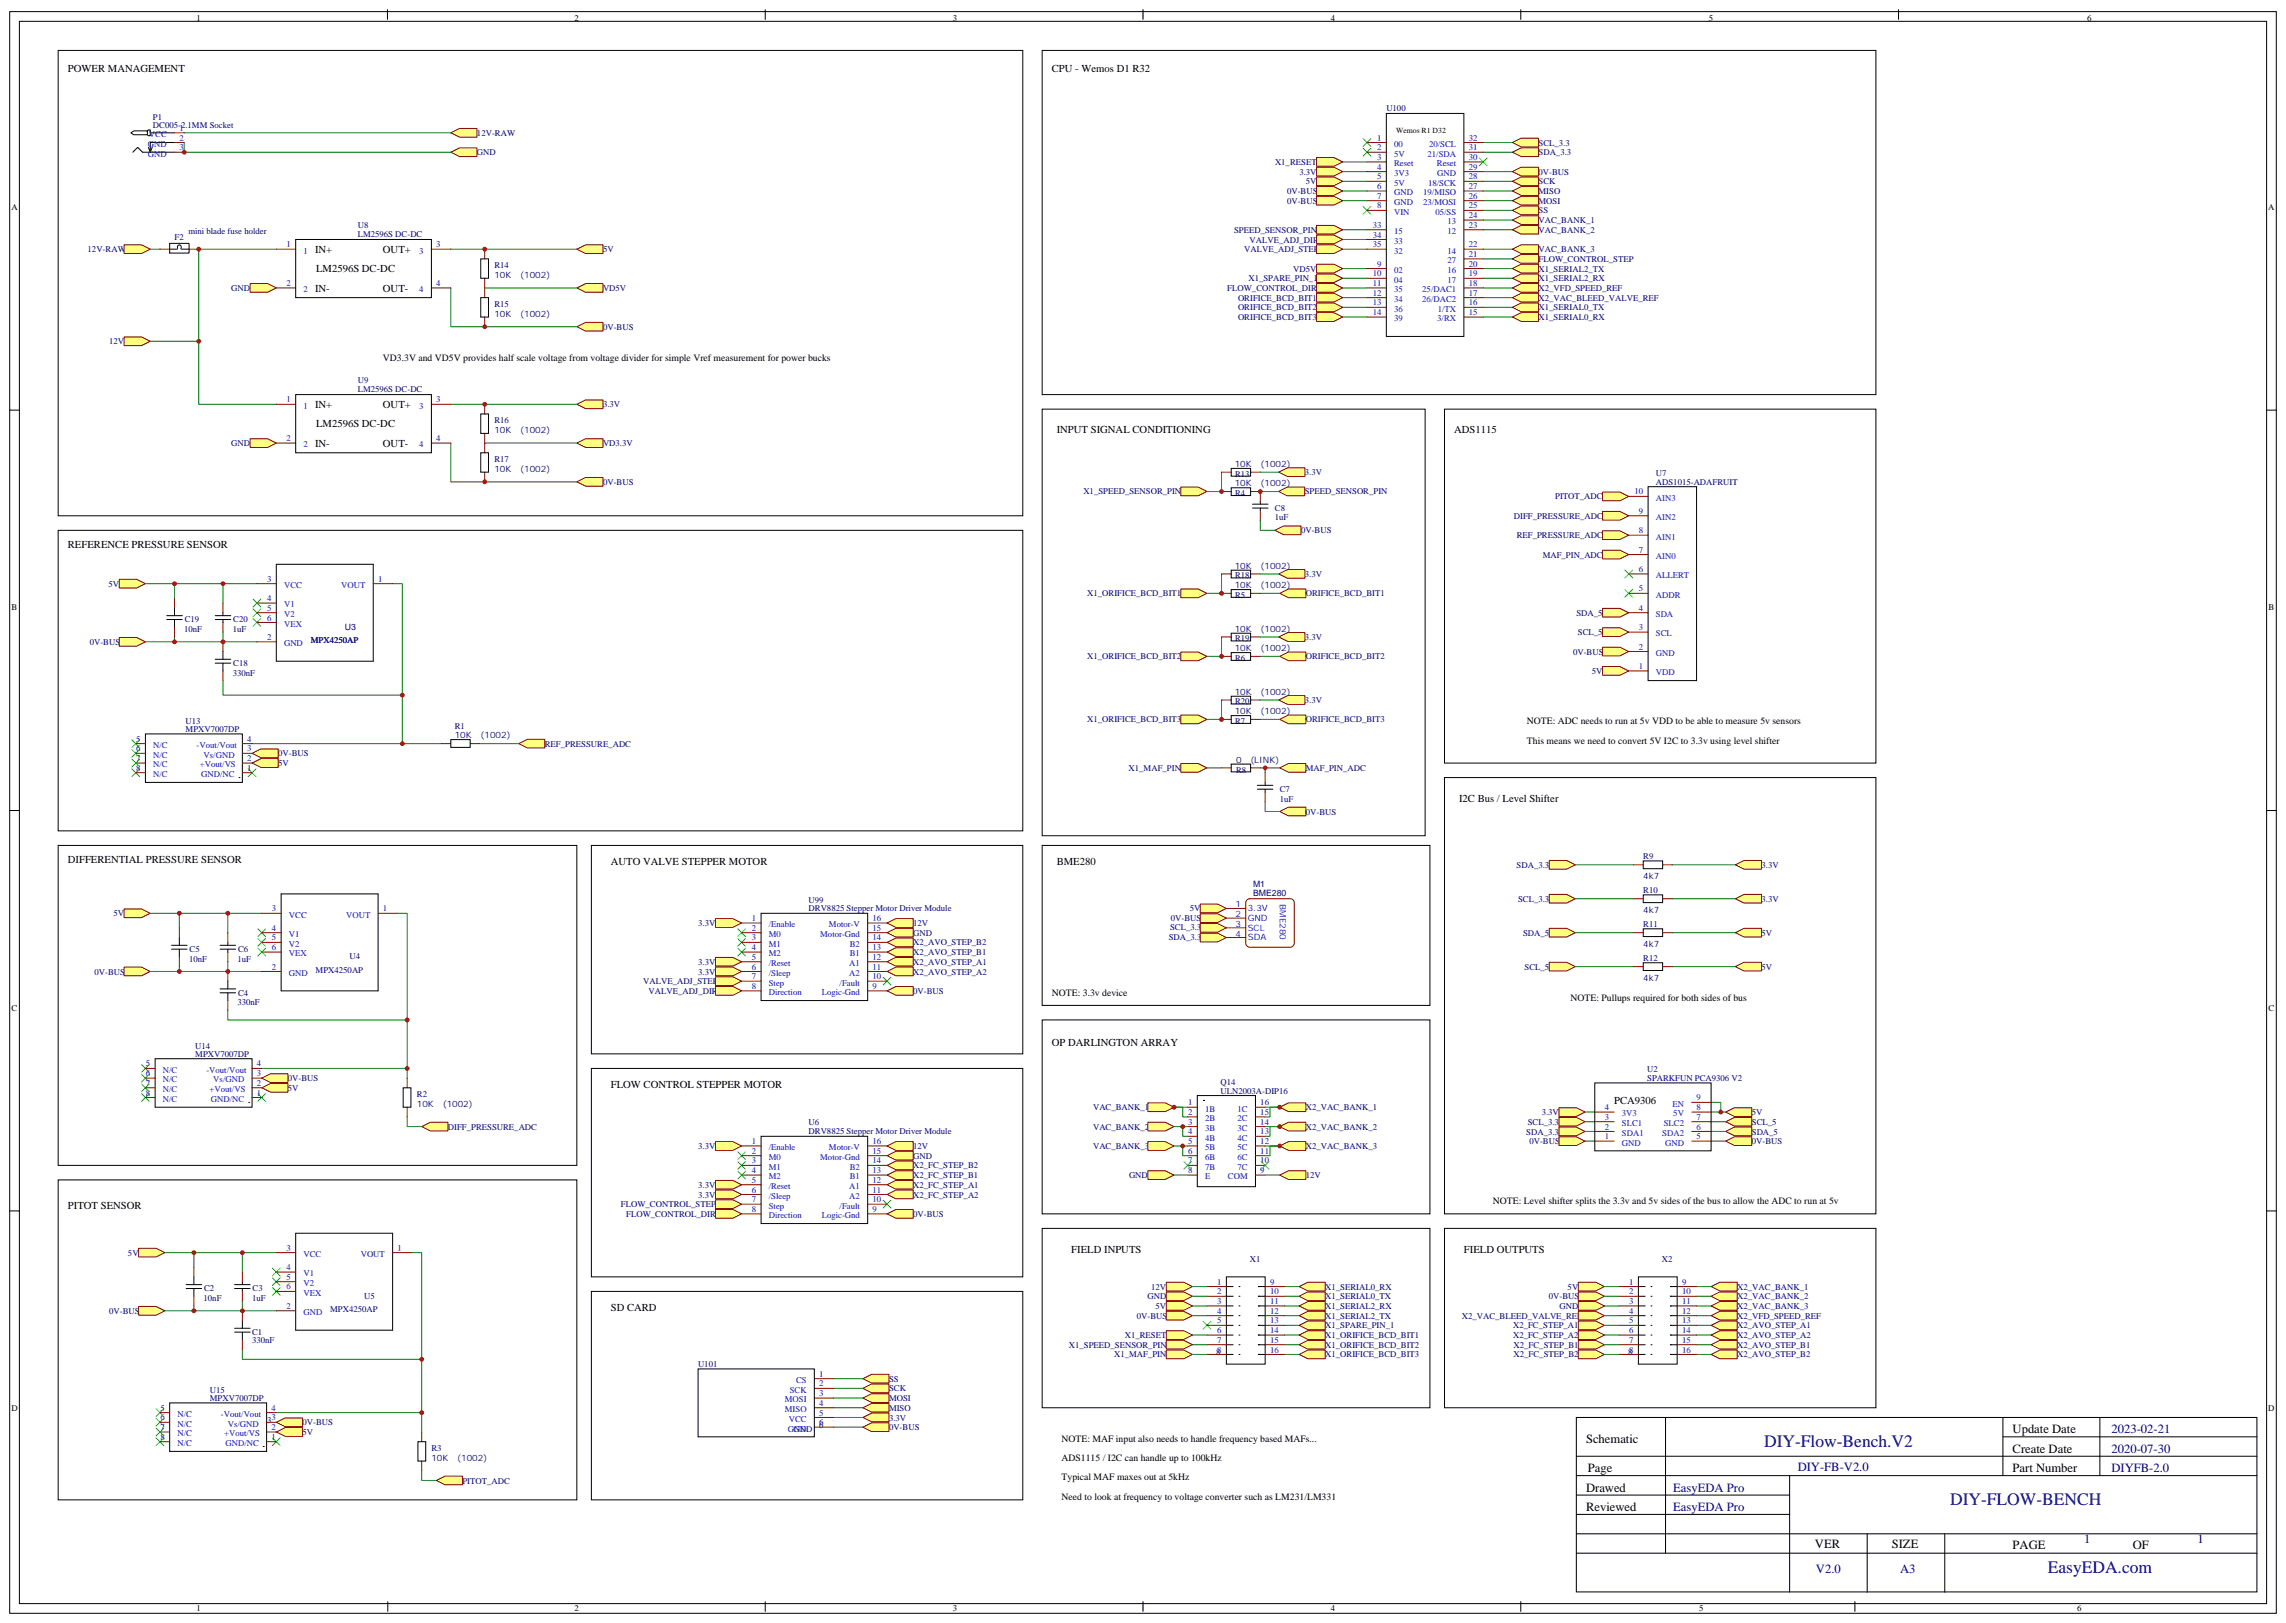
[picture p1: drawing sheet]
<svg xmlns="http://www.w3.org/2000/svg" width="832mm" height="591mm" viewBox="0 0 832 591" stroke-linecap="round" stroke-linejoin="round" font-family="sans-serif">
<defs><g id="words">
<g font-size="6.3" fill="#000080">
<text x="641.9" y="526.3">DIY-Flow-Bench.V2</text>
<text x="709.6" y="547.5">DIY-FLOW-BENCH</text>
<text x="745.2" y="572.2">EasyEDA.com</text>
</g>
<g font-size="4.6">
<text x="732.4" y="521.6">Update Date</text>
<text x="577.1" y="525.1">Schematic</text>
<text x="732.4" y="528.6">Create Date</text>
<text x="577.8" y="535.7">Page</text>
<text x="732.4" y="535.7">Part Number</text>
<text x="577.1" y="542.7">Drawed</text>
<text x="577.1" y="549.8">Reviewed</text>
<text x="660.4" y="563.4">VER</text>
<text x="688.4" y="563.4">SIZE</text>
<text x="732.4" y="563.6">PAGE</text>
<text x="776.1" y="563.6">OF</text>
</g>
<g font-size="4.6" fill="#000080">
<text x="768.3" y="521.6">2023-02-21</text>
<text x="768.3" y="528.6">2020-07-30</text>
<text x="654.2" y="535.2">DIY-FB-V2.0</text>
<text x="768.3" y="535.7">DIYFB-2.0</text>
<text x="608.9" y="542.7">EasyEDA Pro</text>
<text x="608.9" y="549.8">EasyEDA Pro</text>
<text x="758.4" y="561.3">1</text>
<text x="799.7" y="561.3">1</text>
<text x="660.8" y="572.2">V2.0</text>
<text x="691.5" y="572.2">A3</text>
</g>
<g font-size="3.9">
<text x="24.7" y="26">POWER MANAGEMENT</text>
<text x="382.8" y="26">CPU - Wemos D1 R32</text>
<text x="114.7" y="92.1">IN+</text>
<text x="139.3" y="92.1">OUT+</text>
<text x="115" y="99">LM2596S DC-DC</text>
<text x="114.7" y="106.2">IN-</text>
<text x="139.3" y="106.2">OUT-</text>
<text x="114.7" y="148.5">IN+</text>
<text x="139.3" y="148.5">OUT+</text>
<text x="115" y="155.5">LM2596S DC-DC</text>
<text x="384.5" y="157.7">INPUT SIGNAL CONDITIONING</text>
<text x="529.2" y="157.7">ADS1115</text>
<text x="114.7" y="162.6">IN-</text>
<text x="139.3" y="162.6">OUT-</text>
<text x="24.7" y="199.4">REFERENCE PRESSURE SENSOR</text>
<text x="530.9" y="291.7">I2C Bus / Level Shifter</text>
<text x="24.7" y="314.1">DIFFERENTIAL PRESSURE SENSOR</text>
<text x="222.2" y="314.7">AUTO VALVE STEPPER MOTOR</text>
<text x="384.5" y="314.7">BME280</text>
<text x="382.8" y="380.6">OP DARLINGTON ARRAY</text>
<text x="222.2" y="395.8">FLOW CONTROL STEPPER MOTOR</text>
<text x="587.4" y="401.7">PCA9306</text>
<text x="24.7" y="439.9">PITOT SENSOR</text>
<text x="389.8" y="455.8">FIELD INPUTS</text>
<text x="532.7" y="455.8">FIELD OUTPUTS</text>
<text x="222.2" y="477">SD CARD</text>
</g>
<g font-size="3.5">
<text x="139.3" y="131.2">VD3.3V and VD5V provides half scale voltage from voltage divider for simple Vref measurement for power bucks</text>
<text x="555.6" y="263.5">NOTE: ADC needs to run at 5v VDD to be able to measure 5v sensors</text>
<text x="555.6" y="270.6">This means we need to convert 5V I2C to 3.3v using level shifter</text>
<text x="382.8" y="362.3">NOTE: 3.3v device</text>
<text x="571.5" y="364.1">NOTE: Pullups required for both sides of bus</text>
<text x="543.3" y="438.1">NOTE: Level shifter splits the 3.3v and 5v sides of the bus to allow the ADC to run at 5v</text>
<text x="386.3" y="524.6">NOTE: MAF input also needs to handle frequency based MAFs...</text>
<text x="386.3" y="531.6">ADS1115 / I2C can handle up to 100kHz</text>
<text x="386.3" y="538.7">Typical MAF maxes out at 5kHz</text>
<text x="386.3" y="545.7">Need to look at frequency to voltage converter such as LM231/LM331</text>
</g>
<g font-size="3.2">
<text x="71.5" y="7.8">1</text>
<text x="209.1" y="7.8">2</text>
<text x="346.7" y="7.8">3</text>
<text x="484.3" y="7.8">4</text>
<text x="621.9" y="7.8">5</text>
<text x="759.4" y="7.8">6</text>
<text x="4.1" y="76.4">A</text>
<text x="825.4" y="76.4">A</text>
<text x="4.2" y="222.1">B</text>
<text x="825.5" y="222.1">B</text>
<text x="4.2" y="367.8">C</text>
<text x="825.5" y="367.8">C</text>
<text x="4.1" y="513.5">D</text>
<text x="825.4" y="513.5">D</text>
<text x="71.5" y="586.3">1</text>
<text x="209.1" y="586.3">2</text>
<text x="346.7" y="586.3">3</text>
<text x="484.3" y="586.3">4</text>
<text x="618.3" y="586.3">5</text>
<text x="755.9" y="586.3">6</text>
</g>
<g font-size="3.2" fill="#000080">
<text x="504.5" y="40.5">U100</text>
<text x="55.7" y="46.7">DC005-2.1MM Socket</text>
<text x="55.7" y="43.5">P1</text>
<text x="173.6" y="49.4">12V-RAW</text>
<text x="559.9" y="53">SCL_3.3</text>
<text x="173.6" y="56.5">GND</text>
<text x="559.9" y="56.5">SDA_3.3</text>
<text x="464" y="60">X1_RESET</text>
<text x="472.8" y="63.6">3.3V</text>
<text x="559.9" y="63.6">0V-BUS</text>
<text x="468.3" y="70.6">0V-BUS</text>
<text x="475.2" y="67.1">5V</text>
<text x="559.9" y="70.6">MISO</text>
<text x="559.9" y="67.1">SCK</text>
<text x="468.3" y="74.1">0V-BUS</text>
<text x="559.9" y="74.1">MOSI</text>
<text x="559.9" y="77.7">SS</text>
<text x="130.2" y="83">U8</text>
<text x="559.9" y="81.2">VAC_BANK_1</text>
<text x="63.5" y="87.4">F2</text>
<text x="68.5" y="85.1">mini blade fuse holder</text>
<text x="130.2" y="86.2">LM2596S DC-DC</text>
<text x="449.1" y="84.7">SPEED_SENSOR_PIN</text>
<text x="454.7" y="88.2">VALVE_ADJ_DIR</text>
<text x="559.9" y="84.7">VAC_BANK_2</text>
<text x="31.9" y="91.8">12V-RAW</text>
<text x="219.4" y="91.8">5V</text>
<text x="452.8" y="91.8">VALVE_ADJ_STEP</text>
<text x="559.9" y="91.8">VAC_BANK_3</text>
<text x="559.9" y="95.3">FLOW_CONTROL_STEP</text>
<text x="179.9" y="97.6">R14</text>
<text x="179.9" y="101.2">10K</text>
<text x="189.3" y="101.2">(1002)</text>
<text x="470.6" y="98.8">VD5V</text>
<text x="559.9" y="98.8">X1_SERIAL2_TX</text>
<text x="84.2" y="105.9">GND</text>
<text x="219.4" y="105.9">VD5V</text>
<text x="446.6" y="105.9">FLOW_CONTROL_DIR</text>
<text x="454.3" y="102.4">X1_SPARE_PIN_1</text>
<text x="559.9" y="105.9">X2_VFD_SPEED_REF</text>
<text x="559.9" y="102.4">X1_SERIAL2_RX</text>
<text x="179.9" y="111.8">R15</text>
<text x="450.5" y="109.4">ORIFICE_BCD_BIT1</text>
<text x="450.5" y="112.9">ORIFICE_BCD_BIT2</text>
<text x="559.9" y="109.4">X2_VAC_BLEED_VALVE_REF</text>
<text x="559.9" y="112.9">X1_SERIAL0_TX</text>
<text x="179.9" y="115.3">10K</text>
<text x="189.3" y="115.3">(1002)</text>
<text x="219.4" y="120">0V-BUS</text>
<text x="450.5" y="116.5">ORIFICE_BCD_BIT3</text>
<text x="559.9" y="116.5">X1_SERIAL0_RX</text>
<text x="39.7" y="125.3">12V</text>
<text x="130.2" y="142.6">LM2596S DC-DC</text>
<text x="130.2" y="139.5">U9</text>
<text x="219.4" y="148.2">3.3V</text>
<text x="179.9" y="154.1">R16</text>
<text x="179.9" y="157.6">10K</text>
<text x="189.3" y="157.6">(1002)</text>
<text x="84.2" y="162.3">GND</text>
<text x="219.4" y="162.3">VD3.3V</text>
<text x="179.9" y="168.2">R17</text>
<text x="179.9" y="171.7">10K</text>
<text x="189.3" y="171.7">(1002)</text>
<text x="449.3" y="169.9">10K</text>
<text x="449.5" y="173.4">R13</text>
<text x="458.7" y="169.9">(1002)</text>
<text x="474.8" y="172.8">3.3V</text>
<text x="602.6" y="173.3">U7</text>
<text x="219.4" y="176.4">0V-BUS</text>
<text x="394.2" y="179.9">X1_SPEED_SENSOR_PIN</text>
<text x="449.3" y="176.9">10K</text>
<text x="458.7" y="176.9">(1002)</text>
<text x="474.8" y="179.8">SPEED_SENSOR_PIN</text>
<text x="602.6" y="176.5">ADS1015-ADAFRUIT</text>
<text x="449.5" y="180.5">R4</text>
<text x="463.9" y="185.9">C8</text>
<text x="565.9" y="181.7">PITOT_ADC</text>
<text x="463.9" y="189.4">1uF</text>
<text x="550.9" y="188.8">DIFF_PRESSURE_ADC</text>
<text x="473.4" y="194.1">0V-BUS</text>
<text x="551.9" y="195.8">REF_PRESSURE_ADC</text>
<text x="561.4" y="202.9">MAF_PIN_ADC</text>
<text x="449.3" y="206.9">10K</text>
<text x="458.7" y="206.9">(1002)</text>
<text x="474.8" y="209.8">3.3V</text>
<text x="39.5" y="213.5">5V</text>
<text x="449.3" y="214">10K</text>
<text x="449.5" y="210.5">R18</text>
<text x="458.7" y="214">(1002)</text>
<text x="395.6" y="217">X1_ORIFICE_BCD_BIT1</text>
<text x="449.5" y="217.5">R5</text>
<text x="475.2" y="217">ORIFICE_BCD_BIT1</text>
<text x="67.2" y="226.4">C19</text>
<text x="84.9" y="226.4">C20</text>
<text x="573.6" y="224.1">SDA_5</text>
<text x="67" y="230">10nF</text>
<text x="84.7" y="230">1uF</text>
<text x="125.4" y="229.1">U3</text>
<text x="449.3" y="229.8">10K</text>
<text x="449.5" y="233.4">R19</text>
<text x="458.7" y="229.8">(1002)</text>
<text x="474.8" y="232.7">3.3V</text>
<text x="574.2" y="231.1">SCL_5</text>
<text x="32.7" y="234.7">0V-BUS</text>
<text x="113.1" y="234">MPX4250AP</text>
<text x="395.6" y="239.9">X1_ORIFICE_BCD_BIT2</text>
<text x="449.3" y="236.9">10K</text>
<text x="458.7" y="236.9">(1002)</text>
<text x="475.2" y="239.9">ORIFICE_BCD_BIT2</text>
<text x="572.4" y="238.2">0V-BUS</text>
<text x="84.7" y="245.8">330nF</text>
<text x="84.9" y="242.3">C18</text>
<text x="449.5" y="240.5">R6</text>
<text x="579.3" y="245.2">5V</text>
<text x="449.3" y="252.8">10K</text>
<text x="449.5" y="256.3">R20</text>
<text x="458.7" y="252.8">(1002)</text>
<text x="474.8" y="255.7">3.3V</text>
<text x="67.5" y="263.3">U13</text>
<text x="395.6" y="262.9">X1_ORIFICE_BCD_BIT3</text>
<text x="449.3" y="259.8">10K</text>
<text x="449.5" y="263.4">R7</text>
<text x="458.7" y="259.8">(1002)</text>
<text x="475.2" y="262.9">ORIFICE_BCD_BIT3</text>
<text x="67.5" y="266.5">MPXV7007DP</text>
<text x="165.5" y="268.5">10K</text>
<text x="165.5" y="265.4">R1</text>
<text x="174.9" y="268.5">(1002)</text>
<text x="101.2" y="275.2">0V-BUS</text>
<text x="198.3" y="271.7">REF_PRESSURE_ADC</text>
<text x="101.2" y="278.7">5V</text>
<text x="410.7" y="280.5">X1_MAF_PIN</text>
<text x="449.8" y="281.2">R8</text>
<text x="449.8" y="277.6">0</text>
<text x="455" y="277.6">(LINK)</text>
<text x="475.2" y="280.5">MAF_PIN_ADC</text>
<text x="465.7" y="288.2">C7</text>
<text x="465.7" y="291.7">1uF</text>
<text x="475.2" y="296.4">0V-BUS</text>
<text x="551.9" y="315.8">SDA_3.3</text>
<text x="598" y="312.5">R9</text>
<text x="641" y="315.8">3.3V</text>
<text x="456" y="322.7">M1</text>
<text x="598" y="319.9">4k7</text>
<text x="294.2" y="328.4">U99</text>
<text x="456" y="325.8">BME280</text>
<text x="552.4" y="328.1">SCL_3.3</text>
<text x="598" y="324.8">R10</text>
<text x="641" y="328.1">3.3V</text>
<text x="41.3" y="333.4">5V</text>
<text x="294.2" y="331.6">DRV8825 Stepper Motor Driver Module</text>
<text x="426" y="335.1">0V-BUS</text>
<text x="433" y="331.5">5V</text>
<text x="598" y="332.2">4k7</text>
<text x="254.1" y="337">3.3V</text>
<text x="332.3" y="340.5">GND</text>
<text x="332.3" y="337">12V</text>
<text x="425.8" y="338.5">SCL_3.3</text>
<text x="554.2" y="340.5">SDA_5</text>
<text x="598" y="337.2">R11</text>
<text x="641" y="340.5">5V</text>
<text x="69" y="346.4">C5</text>
<text x="86.6" y="346.4">C6</text>
<text x="332.3" y="347.5">X2_AVO_STEP_B1</text>
<text x="332.3" y="344">X2_AVO_STEP_B2</text>
<text x="425.3" y="342.1">SDA_3.3</text>
<text x="598" y="344.6">4k7</text>
<text x="68.8" y="349.9">10nF</text>
<text x="86.4" y="349.9">1uF</text>
<text x="114.9" y="354">MPX4250AP</text>
<text x="127.2" y="349">U4</text>
<text x="254.1" y="351.1">3.3V</text>
<text x="332.3" y="351.1">X2_AVO_STEP_A1</text>
<text x="554.8" y="352.8">SCL_5</text>
<text x="598" y="349.5">R12</text>
<text x="641" y="352.8">5V</text>
<text x="34.4" y="354.6">0V-BUS</text>
<text x="234" y="358.1">VALVE_ADJ_STEP</text>
<text x="254.1" y="354.6">3.3V</text>
<text x="332.3" y="354.6">X2_AVO_STEP_A2</text>
<text x="598" y="356.9">4k7</text>
<text x="86.4" y="365.8">330nF</text>
<text x="86.6" y="362.3">C4</text>
<text x="236" y="361.7">VALVE_ADJ_DIR</text>
<text x="332.3" y="361.7">0V-BUS</text>
<text x="71.1" y="381.5">U14</text>
<text x="71.1" y="384.7">MPXV7007DP</text>
<text x="104.8" y="393.4">0V-BUS</text>
<text x="444.1" y="394.9">Q14</text>
<text x="599.4" y="390.2">U2</text>
<text x="599.4" y="393.5">SPARKFUN PCA9306 V2</text>
<text x="104.8" y="396.9">5V</text>
<text x="151.7" y="399.3">R2</text>
<text x="444.1" y="398.1">ULN2003A-DIP16</text>
<text x="151.7" y="402.8">10K</text>
<text x="161.1" y="402.8">(1002)</text>
<text x="397.7" y="404">VAC_BANK_1</text>
<text x="475.2" y="404">X2_VAC_BANK_1</text>
<text x="561" y="405.7">3.3V</text>
<text x="637.5" y="405.7">5V</text>
<text x="163" y="411">DIFF_PRESSURE_ADC</text>
<text x="294.2" y="409.5">U6</text>
<text x="294.2" y="412.7">DRV8825 Stepper Motor Driver Module</text>
<text x="397.7" y="411">VAC_BANK_2</text>
<text x="475.2" y="411">X2_VAC_BANK_2</text>
<text x="555.4" y="412.8">SDA_3.3</text>
<text x="555.9" y="409.3">SCL_3.3</text>
<text x="637.5" y="412.8">SDA_5</text>
<text x="637.5" y="409.3">SCL_5</text>
<text x="254.1" y="418.1">3.3V</text>
<text x="332.3" y="418.1">12V</text>
<text x="397.7" y="418.1">VAC_BANK_3</text>
<text x="475.2" y="418.1">X2_VAC_BANK_3</text>
<text x="556.5" y="416.3">0V-BUS</text>
<text x="637.5" y="416.3">0V-BUS</text>
<text x="332.3" y="421.6">GND</text>
<text x="332.3" y="425.2">X2_FC_STEP_B2</text>
<text x="332.3" y="428.7">X2_FC_STEP_B1</text>
<text x="410.8" y="428.7">GND</text>
<text x="475.2" y="428.7">12V</text>
<text x="254.1" y="432.2">3.3V</text>
<text x="254.1" y="435.7">3.3V</text>
<text x="332.3" y="435.7">X2_FC_STEP_A2</text>
<text x="332.3" y="432.2">X2_FC_STEP_A1</text>
<text x="225.9" y="439.3">FLOW_CONTROL_STEP</text>
<text x="227.9" y="442.8">FLOW_CONTROL_DIR</text>
<text x="332.3" y="442.8">0V-BUS</text>
<text x="46.6" y="456.9">5V</text>
<text x="454.8" y="459.1">X1</text>
<text x="604.8" y="459.1">X2</text>
<text x="74.1" y="473.4">10nF</text>
<text x="74.3" y="469.9">C2</text>
<text x="91.7" y="473.4">1uF</text>
<text x="91.9" y="469.9">C3</text>
<text x="132.5" y="472.5">U5</text>
<text x="417.5" y="472.8">GND</text>
<text x="418.9" y="469.2">12V</text>
<text x="482.2" y="469.2">X1_SERIAL0_RX</text>
<text x="482.2" y="472.8">X1_SERIAL0_TX</text>
<text x="563.6" y="472.8">0V-BUS</text>
<text x="570.4" y="469.2">5V</text>
<text x="632.2" y="472.8">X2_VAC_BANK_2</text>
<text x="632.2" y="469.2">X2_VAC_BANK_1</text>
<text x="39.7" y="478.1">0V-BUS</text>
<text x="120.2" y="477.4">MPX4250AP</text>
<text x="413.7" y="479.8">0V-BUS</text>
<text x="420.5" y="476.3">5V</text>
<text x="482.2" y="476.3">X1_SERIAL2_RX</text>
<text x="482.2" y="479.8">X1_SERIAL2_TX</text>
<text x="531.9" y="479.8">X2_VAC_BLEED_VALVE_REF</text>
<text x="567.5" y="476.3">GND</text>
<text x="632.2" y="476.3">X2_VAC_BANK_3</text>
<text x="632.2" y="479.8">X2_VFD_SPEED_REF</text>
<text x="91.7" y="485.6">C1</text>
<text x="482.2" y="483.4">X1_SPARE_PIN_1</text>
<text x="550.6" y="483.4">X2_FC_STEP_A1</text>
<text x="632.2" y="483.4">X2_AVO_STEP_A1</text>
<text x="91.7" y="488.8">330nF</text>
<text x="388.9" y="490.4">X1_SPEED_SENSOR_PIN</text>
<text x="409.3" y="486.9">X1_RESET</text>
<text x="482.2" y="490.4">X1_ORIFICE_BCD_BIT2</text>
<text x="482.2" y="486.9">X1_ORIFICE_BCD_BIT1</text>
<text x="550.6" y="486.9">X2_FC_STEP_A2</text>
<text x="550.8" y="490.4">X2_FC_STEP_B1</text>
<text x="632.2" y="490.4">X2_AVO_STEP_B1</text>
<text x="632.2" y="486.9">X2_AVO_STEP_A2</text>
<text x="254" y="497.4">U101</text>
<text x="405.4" y="493.9">X1_MAF_PIN</text>
<text x="442.6" y="493.2">8</text>
<text x="482.2" y="493.9">X1_ORIFICE_BCD_BIT3</text>
<text x="550.8" y="493.9">X2_FC_STEP_B2</text>
<text x="592.5" y="493.2">8</text>
<text x="632.2" y="493.9">X2_AVO_STEP_B2</text>
<text x="323.5" y="502.8">SS</text>
<text x="76.4" y="506.8">U15</text>
<text x="76.4" y="509.9">MPXV7007DP</text>
<text x="323.5" y="509.8">MOSI</text>
<text x="323.5" y="506.3">SCK</text>
<text x="323.5" y="513.3">MISO</text>
<text x="97.2" y="517.8">3</text>
<text x="110.1" y="518.6">0V-BUS</text>
<text x="288.8" y="521">GND</text>
<text x="298.1" y="519.6">6</text>
<text x="323.5" y="516.9">3.3V</text>
<text x="323.5" y="520.4">0V-BUS</text>
<text x="110.1" y="522.2">5V</text>
<text x="157" y="528">R3</text>
<text x="157" y="531.6">10K</text>
<text x="166.4" y="531.6">(1002)</text>
<text x="168.3" y="539.8">PITOT_ADC</text>
</g>
<g font-size="3.2" fill="#00f">
<text x="65.3" y="47.6">1</text>
<text x="53.8" y="53.4">GND</text>
<text x="54.2" y="49.9">VCC</text>
<text x="65.3" y="51.2">2</text>
<text x="501.1" y="51.2">1</text>
<text x="507.3" y="53.4">00</text>
<text x="520" y="53.4">20/SCL</text>
<text x="534.5" y="51.2">32</text>
<text x="53.8" y="57">GND</text>
<text x="65.3" y="54.7">3</text>
<text x="501.1" y="54.7">2</text>
<text x="501.1" y="58.2">3</text>
<text x="507.3" y="57">5V</text>
<text x="519.5" y="57">21/SDA</text>
<text x="534.5" y="54.7">31</text>
<text x="534.5" y="58.2">30</text>
<text x="501.1" y="61.7">4</text>
<text x="501.1" y="65.3">5</text>
<text x="507.3" y="60.5">Reset</text>
<text x="507.3" y="64">3V3</text>
<text x="522.9" y="60.5">Reset</text>
<text x="523" y="64">GND</text>
<text x="534.5" y="61.7">29</text>
<text x="534.5" y="65.3">28</text>
<text x="501.1" y="68.8">6</text>
<text x="507.3" y="67.6">5V</text>
<text x="507.3" y="71.1">GND</text>
<text x="517.9" y="71.1">19/MISO</text>
<text x="519.7" y="67.6">18/SCK</text>
<text x="534.5" y="68.8">27</text>
<text x="501.1" y="72.3">7</text>
<text x="501.1" y="75.8">8</text>
<text x="507.3" y="74.6">GND</text>
<text x="517.9" y="74.6">23/MOSI</text>
<text x="534.5" y="72.3">26</text>
<text x="534.5" y="75.8">25</text>
<text x="499.5" y="82.9">33</text>
<text x="507.3" y="78.1">VIN</text>
<text x="522.3" y="78.1">05/SS</text>
<text x="526.7" y="81.7">13</text>
<text x="534.5" y="79.4">24</text>
<text x="534.5" y="82.9">23</text>
<text x="104.2" y="90">1</text>
<text x="158.7" y="90">3</text>
<text x="499.5" y="86.4">34</text>
<text x="499.5" y="90">35</text>
<text x="507.3" y="85.2">15</text>
<text x="507.3" y="88.7">33</text>
<text x="526.7" y="85.2">12</text>
<text x="534.5" y="90">22</text>
<text x="110.4" y="92.3">1</text>
<text x="152.6" y="92.3">3</text>
<text x="507.3" y="92.3">32</text>
<text x="526.7" y="92.3">14</text>
<text x="526.7" y="95.8">27</text>
<text x="534.5" y="93.5">21</text>
<text x="499.5" y="100.5">10</text>
<text x="501.1" y="97">9</text>
<text x="507.3" y="99.3">02</text>
<text x="526.7" y="99.3">16</text>
<text x="534.5" y="100.5">19</text>
<text x="534.5" y="97">20</text>
<text x="104.2" y="104.1">2</text>
<text x="110.4" y="106.4">2</text>
<text x="152.6" y="106.4">4</text>
<text x="158.7" y="104.1">4</text>
<text x="499.5" y="104.1">11</text>
<text x="499.5" y="107.6">12</text>
<text x="507.3" y="102.8">04</text>
<text x="507.3" y="106.4">35</text>
<text x="517.6" y="106.4">25/DAC1</text>
<text x="526.7" y="102.8">17</text>
<text x="534.5" y="107.6">17</text>
<text x="534.5" y="104.1">18</text>
<text x="499.5" y="111.1">13</text>
<text x="507.3" y="109.9">34</text>
<text x="507.3" y="113.4">36</text>
<text x="517.6" y="109.9">26/DAC2</text>
<text x="523.2" y="113.4">1/TX</text>
<text x="534.5" y="111.1">16</text>
<text x="499.5" y="114.7">14</text>
<text x="507.3" y="116.9">39</text>
<text x="523" y="116.9">3/RX</text>
<text x="534.5" y="114.7">15</text>
<text x="104.2" y="146.4">1</text>
<text x="110.4" y="148.7">1</text>
<text x="152.6" y="148.7">3</text>
<text x="158.7" y="146.4">3</text>
<text x="104.2" y="160.5">2</text>
<text x="158.7" y="160.5">4</text>
<text x="110.4" y="162.8">2</text>
<text x="152.6" y="162.8">4</text>
<text x="594.8" y="179.9">10</text>
<text x="602.5" y="182.2">AIN3</text>
<text x="596.4" y="187">9</text>
<text x="602.5" y="189.3">AIN2</text>
<text x="596.4" y="194">8</text>
<text x="602.5" y="196.3">AIN1</text>
<text x="596.4" y="201.1">7</text>
<text x="602.5" y="203.4">AIN0</text>
<text x="596.4" y="208.1">6</text>
<text x="97.2" y="211.7">3</text>
<text x="103.4" y="214">VCC</text>
<text x="124.2" y="214">VOUT</text>
<text x="137.6" y="211.7">1</text>
<text x="596.4" y="215.2">5</text>
<text x="602.5" y="210.4">ALLERT</text>
<text x="97.2" y="218.7">4</text>
<text x="103.4" y="221">V1</text>
<text x="602.5" y="217.5">ADDR</text>
<text x="97.2" y="222.2">5</text>
<text x="97.2" y="225.8">6</text>
<text x="103.4" y="224.5">V2</text>
<text x="596.4" y="222.2">4</text>
<text x="602.5" y="224.5">SDA</text>
<text x="97.2" y="232.8">2</text>
<text x="103.4" y="228.1">VEX</text>
<text x="596.4" y="229.3">3</text>
<text x="602.5" y="231.6">SCL</text>
<text x="103.4" y="235.1">GND</text>
<text x="596.4" y="236.4">2</text>
<text x="602.5" y="238.7">GND</text>
<text x="596.4" y="243.4">1</text>
<text x="602.5" y="245.7">VDD</text>
<text x="49.6" y="269.9">5</text>
<text x="90" y="269.9">4</text>
<text x="49.6" y="273.4">6</text>
<text x="55.7" y="272.2">N/C</text>
<text x="55.7" y="275.7">N/C</text>
<text x="71.6" y="272.2">-Vout/Vout</text>
<text x="74.1" y="275.7">Vs/GND</text>
<text x="90" y="273.4">3</text>
<text x="49.6" y="276.9">7</text>
<text x="49.6" y="280.5">8</text>
<text x="55.7" y="279.2">N/C</text>
<text x="72.7" y="279.2">+Vout/VS</text>
<text x="90" y="280.5">1</text>
<text x="90" y="276.9">2</text>
<text x="55.7" y="282.8">N/C</text>
<text x="73.2" y="282.8">GND/NC</text>
<text x="465.8" y="329" transform="rotate(90 465.8 329)">BME280</text>
<text x="99" y="331.6">3</text>
<text x="105.1" y="333.9">VCC</text>
<text x="126" y="333.9">VOUT</text>
<text x="139.3" y="331.6">1</text>
<text x="273.6" y="335.1">1</text>
<text x="317.5" y="335.1">16</text>
<text x="449.5" y="333.7">2</text>
<text x="449.5" y="330.2">1</text>
<text x="454" y="331.6">3.3V</text>
<text x="454" y="335.1">GND</text>
<text x="99" y="338.7">4</text>
<text x="105.1" y="341">V1</text>
<text x="273.6" y="338.7">2</text>
<text x="279.8" y="337.4">/Enable</text>
<text x="279.8" y="341">M0</text>
<text x="298.5" y="341">Motor-Gnd</text>
<text x="301.6" y="337.4">Motor-V</text>
<text x="317.5" y="338.7">15</text>
<text x="449.5" y="337.3">3</text>
<text x="449.5" y="340.8">4</text>
<text x="454" y="338.7">SCL</text>
<text x="99" y="342.2">5</text>
<text x="99" y="345.7">6</text>
<text x="105.1" y="344.5">V2</text>
<text x="273.6" y="342.2">3</text>
<text x="273.6" y="345.7">4</text>
<text x="279.8" y="344.5">M1</text>
<text x="309.2" y="344.5">B2</text>
<text x="317.5" y="345.7">13</text>
<text x="317.5" y="342.2">14</text>
<text x="454" y="342.2">SDA</text>
<text x="99" y="352.8">2</text>
<text x="105.1" y="348">VEX</text>
<text x="273.6" y="349.2">5</text>
<text x="273.6" y="352.8">6</text>
<text x="279.8" y="348">M2</text>
<text x="279.8" y="351.5">/Reset</text>
<text x="309" y="351.5">A1</text>
<text x="309.2" y="348">B1</text>
<text x="317.5" y="352.8">11</text>
<text x="317.5" y="349.2">12</text>
<text x="105.1" y="355.1">GND</text>
<text x="273.6" y="356.3">7</text>
<text x="273.6" y="359.8">8</text>
<text x="279.8" y="355.1">/Sleep</text>
<text x="279.8" y="358.6">Step</text>
<text x="305.5" y="358.6">/Fault</text>
<text x="309" y="355.1">A2</text>
<text x="317.5" y="359.8">9</text>
<text x="317.5" y="356.3">10</text>
<text x="279.8" y="362.1">Direction</text>
<text x="299" y="362.1">Logic-Gnd</text>
<text x="53.1" y="388.1">5</text>
<text x="93.5" y="388.1">4</text>
<text x="53.1" y="391.6">6</text>
<text x="53.1" y="395.1">7</text>
<text x="59.3" y="390.3">N/C</text>
<text x="59.3" y="393.9">N/C</text>
<text x="75.1" y="390.3">-Vout/Vout</text>
<text x="77.6" y="393.9">Vs/GND</text>
<text x="93.5" y="395.1">2</text>
<text x="93.5" y="391.6">3</text>
<text x="53.1" y="398.6">8</text>
<text x="59.3" y="397.4">N/C</text>
<text x="59.3" y="400.9">N/C</text>
<text x="76.3" y="397.4">+Vout/VS</text>
<text x="76.8" y="400.9">GND/NC</text>
<text x="93.5" y="398.6">1</text>
<text x="617.4" y="400.4">9</text>
<text x="432.3" y="402.2">1</text>
<text x="432.3" y="405.7">2</text>
<text x="438.5" y="404.5">1B</text>
<text x="438.5" y="408">2B</text>
<text x="450.3" y="408">2C</text>
<text x="450.3" y="404.5">1C</text>
<text x="458.6" y="405.7">15</text>
<text x="458.6" y="402.2">16</text>
<text x="584" y="403.9">4</text>
<text x="584" y="407.5">3</text>
<text x="590.2" y="406.2">3V3</text>
<text x="608.6" y="402.7">EN</text>
<text x="608.9" y="406.2">5V</text>
<text x="617.4" y="403.9">8</text>
<text x="617.4" y="407.5">7</text>
<text x="432.3" y="409.2">3</text>
<text x="432.3" y="412.8">4</text>
<text x="438.5" y="411.5">3B</text>
<text x="450.3" y="411.5">3C</text>
<text x="458.6" y="412.8">13</text>
<text x="458.6" y="409.2">14</text>
<text x="584" y="411">2</text>
<text x="590.2" y="409.8">SLC1</text>
<text x="590.2" y="413.3">SDA1</text>
<text x="604.9" y="413.3">SDA2</text>
<text x="605.4" y="409.8">SLC2</text>
<text x="617.4" y="411">6</text>
<text x="273.6" y="416.3">1</text>
<text x="273.6" y="419.8">2</text>
<text x="279.8" y="418.6">/Enable</text>
<text x="301.6" y="418.6">Motor-V</text>
<text x="317.5" y="419.8">15</text>
<text x="317.5" y="416.3">16</text>
<text x="432.3" y="416.3">5</text>
<text x="432.3" y="419.8">6</text>
<text x="438.5" y="415">4B</text>
<text x="438.5" y="418.6">5B</text>
<text x="450.3" y="418.6">5C</text>
<text x="450.3" y="415">4C</text>
<text x="458.6" y="419.8">11</text>
<text x="458.6" y="416.3">12</text>
<text x="584" y="414.5">1</text>
<text x="590.2" y="416.8">GND</text>
<text x="605.9" y="416.8">GND</text>
<text x="617.4" y="414.5">5</text>
<text x="273.6" y="423.3">3</text>
<text x="279.8" y="422.1">M0</text>
<text x="279.8" y="425.6">M1</text>
<text x="298.5" y="422.1">Motor-Gnd</text>
<text x="309.2" y="425.6">B2</text>
<text x="317.5" y="423.3">14</text>
<text x="432.3" y="423.3">7</text>
<text x="438.5" y="422.1">6B</text>
<text x="438.5" y="425.6">7B</text>
<text x="450.3" y="425.6">7C</text>
<text x="450.3" y="422.1">6C</text>
<text x="458.6" y="423.3">10</text>
<text x="273.6" y="426.9">4</text>
<text x="273.6" y="430.4">5</text>
<text x="279.8" y="429.2">M2</text>
<text x="309.2" y="429.2">B1</text>
<text x="317.5" y="430.4">12</text>
<text x="317.5" y="426.9">13</text>
<text x="432.3" y="426.9">8</text>
<text x="438.5" y="429.2">E</text>
<text x="446.8" y="429.2">COM</text>
<text x="458.6" y="426.9">9</text>
<text x="273.6" y="433.9">6</text>
<text x="273.6" y="437.4">7</text>
<text x="279.8" y="432.7">/Reset</text>
<text x="279.8" y="436.2">/Sleep</text>
<text x="309" y="436.2">A2</text>
<text x="309" y="432.7">A1</text>
<text x="317.5" y="437.4">10</text>
<text x="317.5" y="433.9">11</text>
<text x="273.6" y="441">8</text>
<text x="279.8" y="439.7">Step</text>
<text x="279.8" y="443.3">Direction</text>
<text x="299" y="443.3">Logic-Gnd</text>
<text x="305.5" y="439.7">/Fault</text>
<text x="317.5" y="441">9</text>
<text x="104.2" y="455.1">3</text>
<text x="144.6" y="455.1">1</text>
<text x="110.4" y="457.4">VCC</text>
<text x="131.3" y="457.4">VOUT</text>
<text x="104.2" y="462.1">4</text>
<text x="104.2" y="465.7">5</text>
<text x="110.4" y="464.4">V1</text>
<text x="110.4" y="468">V2</text>
<text x="442.9" y="467.4">1</text>
<text x="462.1" y="467.4">9</text>
<text x="592.8" y="467.4">1</text>
<text x="612.1" y="467.4">9</text>
<text x="104.2" y="469.2">6</text>
<text x="110.4" y="471.5">VEX</text>
<text x="442.9" y="471">2</text>
<text x="462.1" y="471">10</text>
<text x="592.8" y="471">2</text>
<text x="612.1" y="471">10</text>
<text x="104.2" y="476.2">2</text>
<text x="110.4" y="478.5">GND</text>
<text x="442.9" y="474.5">3</text>
<text x="442.9" y="478">4</text>
<text x="462.1" y="474.5">11</text>
<text x="462.1" y="478">12</text>
<text x="592.8" y="474.5">3</text>
<text x="592.8" y="478">4</text>
<text x="612.1" y="474.5">11</text>
<text x="612.1" y="478">12</text>
<text x="442.9" y="481.5">5</text>
<text x="442.9" y="485.1">6</text>
<text x="462.1" y="481.5">13</text>
<text x="462.1" y="485.1">14</text>
<text x="592.8" y="481.5">5</text>
<text x="592.8" y="485.1">6</text>
<text x="612.1" y="481.5">13</text>
<text x="612.1" y="485.1">14</text>
<text x="442.9" y="488.6">7</text>
<text x="462.1" y="488.6">15</text>
<text x="592.8" y="488.6">7</text>
<text x="612.1" y="488.6">15</text>
<text x="442.9" y="492.1">8</text>
<text x="462.1" y="492.1">16</text>
<text x="592.8" y="492.1">8</text>
<text x="612.1" y="492.1">16</text>
<text x="289.7" y="503.2">CS</text>
<text x="298.1" y="500.9">1</text>
<text x="287.4" y="506.8">SCK</text>
<text x="298.1" y="504.5">2</text>
<text x="298.1" y="508">3</text>
<text x="58.4" y="513.3">5</text>
<text x="64.6" y="515.6">N/C</text>
<text x="80.4" y="515.6">-Vout/Vout</text>
<text x="98.8" y="513.3">4</text>
<text x="285.6" y="510.3">MOSI</text>
<text x="285.6" y="513.8">MISO</text>
<text x="298.1" y="511.5">4</text>
<text x="298.1" y="515.1">5</text>
<text x="58.4" y="516.8">6</text>
<text x="58.4" y="520.3">7</text>
<text x="64.6" y="519.1">N/C</text>
<text x="82.9" y="519.1">Vs/GND</text>
<text x="98.8" y="520.3">2</text>
<text x="98.8" y="516.8">3</text>
<text x="286.7" y="520.9">GND</text>
<text x="287" y="517.3">VCC</text>
<text x="298.1" y="518.6">6</text>
<text x="58.4" y="523.9">8</text>
<text x="64.6" y="522.6">N/C</text>
<text x="64.6" y="526.2">N/C</text>
<text x="81.6" y="522.6">+Vout/VS</text>
<text x="82.1" y="526.2">GND/NC</text>
<text x="98.8" y="523.9">1</text>
</g>
<text font-size="2.8" x="508" y="48.3">Wemos R1 D32</text>
</g></defs>
<g fill="#ffff80" stroke="#800000" stroke-width=".36">
<path d="M164 55.4l3.2-1.6h6.4v3.2h-6.4z"/>
<path d="M164 48.3l3.2-1.6h6.4v3.2h-6.4z"/>
<path d="M91 159.6h6.4l3.1 1.6-3.1 1.6h-6.4z"/>
<path d="M91 103.2h6.4l3.1 1.6-3.1 1.6h-6.4z"/>
<path d="M209.9 175.3l3.2-1.6h6.3v3.2h-6.3z"/>
<path d="M209.9 118.9l3.2-1.6h6.3v3.2h-6.3z"/>
<path d="M45.2 89.1h6.3l3.2 1.6-3.2 1.6h-6.3z"/>
<path d="M429.7 277.8h6.3l3.2 1.6-3.2 1.6h-6.3z"/>
<path d="M465.7 427.6l3.1-1.6h6.4v3.2h-6.4z"/>
<path d="M322.8 360.5l3.2-1.5h6.3v3.1h-6.3z"/>
<path d="M417.7 426h6.3l3.2 1.6-3.2 1.6h-6.3z"/>
<path d="M583.1 179h6.4l3.2 1.6-3.2 1.6h-6.4z"/>
<path d="M583.1 186.1h6.4l3.2 1.6-3.2 1.6h-6.4z"/>
<path d="M583.1 193.1h6.4l3.2 1.6-3.2 1.6h-6.4z"/>
<path d="M583.1 200.2h6.4l3.2 1.6-3.2 1.6h-6.4z"/>
<path d="M583.1 242.5h6.4l3.2 1.6-3.2 1.6h-6.4z"/>
<path d="M583.1 235.5h6.4l3.2 1.6-3.2 1.6h-6.4z"/>
<path d="M583.1 228.4h6.4l3.2 1.6-3.2 1.6h-6.4z"/>
<path d="M583.1 221.4h6.4l3.2 1.6-3.2 1.5h-6.4z"/>
<path d="M158.7 538.7l3.2-1.6h6.4v3.2h-6.4z"/>
<path d="M153.5 409.9l3.1-1.6h6.4v3.2h-6.4z"/>
<path d="M188.7 270.6l3.2-1.6h6.4v3.2h-6.4z"/>
</g>
<path d="M591.3 207.4l2.8 2.9M591.3 214.5l2.8 2.8M594.1 207.4l-2.8 2.9M594.1 214.5l-2.8 2.8" fill="none" stroke="#0f0" stroke-width=".36"/>
<g fill="#ffff80" stroke="#800000" stroke-width=".36">
<path d="M91.7 277.6l3.2-1.6h6.3v3.2h-6.3z"/>
<path d="M95.2 395.8l3.2-1.6h6.4v3.2h-6.4z"/>
<path d="M100.5 521.1l3.2-1.6h6.4v3.1h-6.4z"/>
<path d="M95.2 392.3l3.2-1.6h6.4v3.2h-6.4z"/>
<path d="M91.7 274.1l3.2-1.6h6.3v3.2h-6.3z"/>
<path d="M100.5 517.5l3.2-1.6h6.4v3.2h-6.4z"/>
<path d="M429.7 260.2h6.3l3.2 1.6-3.2 1.5h-6.3z"/>
<path d="M429.7 237.2h6.3l3.2 1.6-3.2 1.6h-6.3z"/>
<path d="M429.7 214.3h6.3l3.2 1.6-3.2 1.6h-6.3z"/>
<path d="M429.7 177.2h6.3l3.2 1.6-3.2 1.6h-6.3z"/>
<path d="M465.7 402.9l3.1-1.6h6.4v3.2h-6.4z"/>
<path d="M417.7 401.3h6.3l3.2 1.6-3.2 1.6h-6.3z"/>
<path d="M260.3 348.4h6.4l3.2 1.6-3.2 1.5h-6.4z"/>
<path d="M260.3 351.9h6.4l3.2 1.6-3.2 1.6h-6.4z"/>
<path d="M465.7 261.8l3.1-1.6h6.4v3.1h-6.4z"/>
<path d="M465.7 238.8l3.1-1.6h6.4v3.2h-6.4z"/>
<path d="M465.7 215.9l3.1-1.6h6.4v3.2h-6.4z"/>
<path d="M209.9 147.1l3.2-1.6h6.3v3.2h-6.3z"/>
<path d="M550.3 51.9l3.2-1.6h6.4v3.1h-6.4z"/>
<path d="M550.3 55.4l3.2-1.6h6.4v3.2h-6.4z"/>
<path d="M479.1 106.7h6.3l3.2 1.6-3.2 1.6h-6.3z"/>
<path d="M479.1 113.8h6.3l3.2 1.6-3.2 1.5h-6.3z"/>
<path d="M479.1 110.2h6.3l3.2 1.6-3.2 1.6h-6.3z"/>
<path d="M479.1 82h6.3l3.2 1.6-3.2 1.6h-6.3z"/>
<path d="M479.1 85.5h6.3l3.2 1.6-3.2 1.6h-6.3z"/>
<path d="M479.1 89.1h6.3l3.2 1.6-3.2 1.6h-6.3z"/>
<path d="M550.3 90.7l3.2-1.6h6.4v3.2h-6.4z"/>
<path d="M550.3 83.6l3.2-1.6h6.4v3.2h-6.4z"/>
</g>
<g fill="none" stroke="#0f0" stroke-width=".36">
<path d="M48 269.2l2.8 2.8M48 272.7l2.8 2.8M48 276.2l2.8 2.8M48 279.8l2.8 2.8M50.8 269.2l-2.8 2.8M50.8 272.7l-2.8 2.8M50.8 276.2l-2.8 2.8M50.8 279.8l-2.8 2.8M90.3 279.8l2.8 2.8M93.1 279.8l-2.8 2.8M51.5 387.3l2.8 2.9M51.5 390.9l2.8 2.8"/>
<path d="M51.5 394.4l2.8 2.8M51.5 397.9l2.8 2.9M54.3 387.3l-2.8 2.9M54.3 390.9l-2.8 2.8M54.3 394.4l-2.8 2.8M54.3 397.9l-2.8 2.9M93.8 397.9l2.9 2.9M96.7 397.9l-2.9 2.9M56.8 512.6l2.8 2.8M56.8 516.1l2.8 2.8M56.8 519.6l2.8 2.9M59.6 512.6l-2.8 2.8"/>
<path d="M59.6 516.1l-2.8 2.8M59.6 519.6l-2.8 2.9M56.8 523.2l2.8 2.8M59.6 523.2l-2.8 2.8M99.1 523.2l2.9 2.8M102 523.2l-2.9 2.8"/>
</g>
<g fill="#ffff80" stroke="#800000" stroke-width=".36">
<path d="M465.2 178.8l3.2-1.6h6.4v3.2h-6.4z"/>
<path d="M322.8 339.4l3.2-1.6h6.3v3.2h-6.3z"/>
<path d="M322.8 335.8l3.2-1.5h6.3v3.1h-6.3z"/>
</g>
<path d="M268.5 338l2.8 2.8M271.3 338l-2.8 2.8M268.5 341.5l2.8 2.8M268.5 345l2.8 2.8M271.3 341.5l-2.8 2.8M271.3 345l-2.8 2.8M321.4 355.6l2.8 2.8M324.2 355.6l-2.8 2.8" fill="none" stroke="#0f0" stroke-width=".36"/>
<g fill="#ffff80" stroke="#800000" stroke-width=".36">
<path d="M45.2 351.9h6.3l3.2 1.6-3.2 1.6h-6.3z"/>
<path d="M45.2 330.7h6.3l3.2 1.6-3.2 1.6h-6.3z"/>
</g>
<path d="M93.8 338l2.9 2.8M96.7 338l-2.9 2.8M93.8 341.5l2.9 2.8M93.8 345l2.9 2.8M96.7 341.5l-2.9 2.8M96.7 345l-2.9 2.8" fill="none" stroke="#0f0" stroke-width=".36"/>
<g fill="#ffff80" stroke="#800000" stroke-width=".36">
<path d="M50.4 475.4h6.4l3.2 1.6-3.2 1.5h-6.4z"/>
<path d="M50.4 454.2h6.4l3.2 1.6-3.2 1.6h-6.4z"/>
</g>
<path d="M92.1 218l2.8 2.8M94.9 218l-2.8 2.8M92.1 221.5l2.8 2.9M92.1 225.1l2.8 2.8M94.9 221.5l-2.8 2.9M94.9 225.1l-2.8 2.8M99.1 461.4l2.9 2.9M99.1 465l2.9 2.8M99.1 468.5l2.9 2.8M102 461.4l-2.9 2.9M102 465l-2.9 2.8M102 468.5l-2.9 2.8" fill="none" stroke="#0f0" stroke-width=".36"/>
<g fill="#ffff80" stroke="#800000" stroke-width=".36">
<path d="M43.4 210.8h6.3l3.2 1.6-3.2 1.6h-6.3z"/>
<path d="M43.4 232h6.3l3.2 1.5-3.2 1.6h-6.3z"/>
<path d="M479.1 67.9h6.3l3.2 1.6-3.2 1.6h-6.3z"/>
<path d="M209.9 90.7l3.2-1.6h6.3v3.2h-6.3z"/>
<path d="M436.7 339.5h6.4l3.2 1.6-3.2 1.6h-6.4z"/>
<path d="M436.7 336h6.4l3.2 1.6-3.2 1.6h-6.4z"/>
<path d="M436.7 332.5h6.4l3.2 1.6-3.2 1.6h-6.4z"/>
<path d="M436.7 329h6.4l3.2 1.6-3.2 1.5h-6.4z"/>
<path d="M45.2 122.6h6.3l3.2 1.6-3.2 1.6h-6.3z"/>
<path d="M550.3 62.4l3.2-1.5h6.4v3.1h-6.4z"/>
<path d="M479.1 71.4h6.3l3.2 1.6-3.2 1.6h-6.3z"/>
<path d="M563.7 313.1h6.4l3.2 1.6-3.2 1.6h-6.4z"/>
<path d="M563.7 325.4h6.4l3.2 1.6-3.2 1.6h-6.4z"/>
<path d="M631.5 314.7l3.1-1.6h6.4v3.2h-6.4z"/>
<path d="M631.5 327l3.1-1.6h6.4v3.2h-6.4z"/>
<path d="M322.8 353.5l3.2-1.6h6.3v3.2h-6.3z"/>
<path d="M322.8 350l3.2-1.6h6.3v3.1h-6.3z"/>
<path d="M322.8 346.4l3.2-1.6h6.3v3.2h-6.3z"/>
<path d="M322.8 342.9l3.2-1.6h6.3v3.2h-6.3z"/>
<path d="M550.3 104.8l3.2-1.6h6.4v3.2h-6.4z"/>
<path d="M550.3 108.3l3.2-1.6h6.4v3.2h-6.4z"/>
<path d="M550.3 115.4l3.2-1.6h6.4v3.1h-6.4z"/>
<path d="M550.3 111.8l3.2-1.6h6.4v3.2h-6.4z"/>
<path d="M550.3 97.7l3.2-1.6h6.4v3.2h-6.4z"/>
<path d="M550.3 101.2l3.2-1.5h6.4v3.1h-6.4z"/>
<path d="M472.7 492.8l3.2-1.6h6.3v3.2h-6.3z"/>
<path d="M472.7 489.3l3.2-1.6h6.3v3.2h-6.3z"/>
<path d="M472.7 485.8l3.2-1.6h6.3v3.2h-6.3z"/>
<path d="M424.4 487.7h6.3l3.2 1.6-3.2 1.5h-6.3z"/>
<path d="M622.7 475.2l3.1-1.6h6.4v3.2h-6.4z"/>
<path d="M622.7 471.7l3.1-1.6h6.4v3.2h-6.4z"/>
<path d="M622.7 468.1l3.1-1.6h6.4v3.2h-6.4z"/>
<path d="M574.3 477.1h6.4l3.1 1.6-3.1 1.6h-6.4z"/>
<path d="M622.7 492.8l3.1-1.6h6.4v3.2h-6.4z"/>
<path d="M622.7 489.3l3.1-1.6h6.4v3.2h-6.4z"/>
<path d="M622.7 485.8l3.1-1.6h6.4v3.2h-6.4z"/>
<path d="M622.7 482.2l3.1-1.5h6.4v3.1h-6.4z"/>
<path d="M472.7 468.1l3.2-1.6h6.3v3.2h-6.3z"/>
<path d="M472.7 471.7l3.2-1.6h6.3v3.2h-6.3z"/>
<path d="M472.7 475.2l3.2-1.6h6.3v3.2h-6.3z"/>
<path d="M472.7 478.7l3.2-1.6h6.3v3.2h-6.3z"/>
</g>
<path d="M437.8 480.8l2.8 2.9M440.6 480.8l-2.8 2.9" fill="none" stroke="#0f0" stroke-width=".36"/>
<g fill="#ffff80" stroke="#800000" stroke-width=".36">
<path d="M627.9 411.7l3.2-1.6h6.4v3.2h-6.4z"/>
<path d="M627.9 408.2l3.2-1.6h6.4v3.2h-6.4z"/>
<path d="M567.3 403h6.3l3.2 1.6-3.2 1.6h-6.3z"/>
<path d="M567.3 410.1h6.3l3.2 1.6-3.2 1.6h-6.3z"/>
<path d="M567.3 406.6h6.3l3.2 1.6-3.2 1.6h-6.3z"/>
<path d="M567.3 413.6h6.3l3.2 1.6-3.2 1.6h-6.3z"/>
<path d="M627.9 415.2l3.2-1.6h6.4v3.2h-6.4z"/>
<path d="M627.9 404.6l3.2-1.6h6.4v3.2h-6.4z"/>
<path d="M563.7 350.1h6.4l3.2 1.6-3.2 1.6h-6.4z"/>
<path d="M563.7 337.8h6.4l3.2 1.6-3.2 1.6h-6.4z"/>
<path d="M631.5 339.4l3.1-1.6h6.4v3.2h-6.4z"/>
<path d="M631.5 351.7l3.1-1.6h6.4v3.2h-6.4z"/>
<path d="M479.1 64.4h6.3l3.2 1.6-3.2 1.6h-6.3z"/>
<path d="M479.1 60.9h6.3l3.2 1.5-3.2 1.6h-6.3z"/>
<path d="M465.7 295.3l3.1-1.6h6.4v3.2h-6.4z"/>
<path d="M209.9 161.2l3.2-1.6h6.3v3.2h-6.3z"/>
<path d="M209.9 104.8l3.2-1.6h6.3v3.2h-6.3z"/>
<path d="M465.7 279.4l3.1-1.6h6.4v3.2h-6.4z"/>
<path d="M424.4 491.2h6.3l3.2 1.6-3.2 1.6h-6.3z"/>
<path d="M322.8 441.7l3.2-1.6h6.3v3.2h-6.3z"/>
<path d="M260.3 429.5h6.4l3.2 1.6-3.2 1.6h-6.4z"/>
<path d="M260.3 433h6.4l3.2 1.6-3.2 1.6h-6.4z"/>
<path d="M322.8 420.5l3.2-1.6h6.3v3.2h-6.3z"/>
<path d="M322.8 417l3.2-1.6h6.3v3.2h-6.3z"/>
</g>
<path d="M268.5 419.1l2.8 2.8M271.3 419.1l-2.8 2.8M268.5 422.6l2.8 2.8M268.5 426.2l2.8 2.8M271.3 422.6l-2.8 2.8M271.3 426.2l-2.8 2.8M321.4 436.7l2.8 2.9M324.2 436.7l-2.8 2.9" fill="none" stroke="#0f0" stroke-width=".36"/>
<g fill="#ffff80" stroke="#800000" stroke-width=".36">
<path d="M322.8 434.6l3.2-1.6h6.3v3.2h-6.3z"/>
<path d="M322.8 431.1l3.2-1.6h6.3v3.2h-6.3z"/>
<path d="M322.8 427.6l3.2-1.6h6.3v3.2h-6.3z"/>
<path d="M322.8 424l3.2-1.5h6.3v3.1h-6.3z"/>
<path d="M574.3 491.2h6.4l3.1 1.6-3.1 1.6h-6.4z"/>
<path d="M574.3 487.7h6.4l3.1 1.6-3.1 1.6h-6.4z"/>
<path d="M574.3 484.2h6.4l3.1 1.6-3.1 1.6h-6.4z"/>
<path d="M574.3 480.7h6.4l3.1 1.5-3.1 1.6h-6.4z"/>
<path d="M479.1 103.2h6.3l3.2 1.6-3.2 1.6h-6.3z"/>
<path d="M550.3 94.2l3.2-1.6h6.4v3.2h-6.4z"/>
<path d="M479.1 96.1h6.3l3.2 1.6-3.2 1.6h-6.3z"/>
<path d="M550.3 80.1l3.2-1.6h6.4v3.2h-6.4z"/>
</g>
<path d="M496 50.4l2.8 2.9M496 54l2.8 2.8M498.8 50.4l-2.8 2.9M498.8 54l-2.8 2.8M538.3 57.5l2.9 2.8M541.2 57.5l-2.9 2.8M496 75.1l2.8 2.9M498.8 75.1l-2.8 2.9" fill="none" stroke="#0f0" stroke-width=".36"/>
<g fill="#ffff80" stroke="#800000" stroke-width=".36">
<path d="M550.3 69.5l3.2-1.6h6.4v3.2h-6.4z"/>
<path d="M550.3 73l3.2-1.6h6.4v3.2h-6.4z"/>
<path d="M550.3 76.6l3.2-1.6h6.4v3.1h-6.4z"/>
<path d="M550.3 66l3.2-1.6h6.4v3.2h-6.4z"/>
<path d="M260.3 334.3h6.4l3.2 1.5-3.2 1.6h-6.4z"/>
<path d="M260.3 415.4h6.4l3.2 1.6-3.2 1.6h-6.4z"/>
<path d="M479.1 99.7h6.3l3.2 1.5-3.2 1.6h-6.3z"/>
</g>
<g fill="none" stroke="#000" stroke-width=".36">
<path d="M3.5 4.2h824.8v582.8h-824.8zM7.1 7.8h817.7v575.7h-817.7zM141 3.5v3.6M278.5 3.5v3.6M415.9 3.5v3.6M553.4 3.5v3.6M690.9 3.5v3.6M3.5 149.2h3.6M824.8 149.2h3.5M3.5 294.9h3.6M824.8 294.9h3.5M3.5 440.6h3.6"/>
<path d="M824.8 440.6h3.5M573.6 515.8h247.7v63.5h-247.7zM606.1 515.8v49.3M728.8 515.8v21.1M764.1 515.8v21.1M573.6 536.9h247.7M573.6 529.9h247.7M651.2 536.9v42.4M728.8 522.8h92.5M573.6 544h77.6M573.6 558.1h247.7M573.6 551h77.6"/>
<path d="M679.4 558.1v21.2M707.7 558.1v21.2M573.6 565.1h247.7M141.1 582.8v3.5M278.5 582.8v3.5M415.9 582.8v3.5M553.4 582.8v3.5M675 582.8v3.5"/>
</g>
<g fill="#ffff80" stroke="#800000" stroke-width=".36">
<path d="M314 512.2l3.1-1.6h6.4v3.2h-6.4z"/>
<path d="M314 508.7l3.1-1.6h6.4v3.2h-6.4z"/>
<path d="M314 501.6l3.1-1.5h6.4v3.1h-6.4z"/>
<path d="M314 505.2l3.1-1.6h6.4v3.2h-6.4z"/>
<path d="M314 515.8l3.1-1.6h6.4v3.1h-6.4z"/>
<path d="M314 519.3l3.1-1.6h6.4v3.2h-6.4z"/>
<path d="M424.4 477.1h6.3l3.2 1.6-3.2 1.6h-6.3z"/>
<path d="M424.4 473.6h6.3l3.2 1.6-3.2 1.6h-6.3z"/>
<path d="M424.4 470.1h6.3l3.2 1.6-3.2 1.6h-6.3z"/>
<path d="M424.4 466.5h6.3l3.2 1.6-3.2 1.6h-6.3z"/>
<path d="M472.7 482.2l3.2-1.5h6.3v3.1h-6.3z"/>
<path d="M574.3 470.1h6.4l3.1 1.6-3.1 1.6h-6.4z"/>
<path d="M574.3 466.5h6.4l3.1 1.6-3.1 1.6h-6.4z"/>
<path d="M574.3 473.6h6.4l3.1 1.6-3.1 1.6h-6.4z"/>
<path d="M622.7 478.7l3.1-1.6h6.4v3.2h-6.4z"/>
<path d="M424.4 484.2h6.3l3.2 1.6-3.2 1.6h-6.3z"/>
<path d="M479.1 57.3h6.3l3.2 1.6-3.2 1.6h-6.3z"/>
<path d="M260.3 359h6.4l3.2 1.5-3.2 1.6h-6.4z"/>
<path d="M260.3 355.4h6.4l3.2 1.6-3.2 1.6h-6.4z"/>
<path d="M260.3 440.1h6.4l3.2 1.6-3.2 1.6h-6.4z"/>
<path d="M260.3 436.6h6.4l3.2 1.5-3.2 1.6h-6.4z"/>
</g>
<g fill="none" stroke="#000" stroke-width=".36">
<path d="M21.2 18.3h351v169.4h-351zM379.2 18.3h303.4v125.3h-303.4zM47.6 48.3l1.1-.7h4.9v1.4h-4.9zM48.3 55.4l1.8-1.8 1.8 1.8h11.6M53.6 47.6l.4-.3h.7v2.1h-.7l-.4-.4M54.7 48.3h8.8M55.4 53.6l-.7 1.8M63.5 51.9h-8.8v3.5l-.7-1.8M504.5 41.3h28.2v81.1h-28.2zM61.7 88.5h7.1v3.6h-7.1zM61.7 90.7h2.9M64.7 90.4a.79 .79 0 0 1 0-1 .79 .79 0 0 1 1-.1l.1 1.2"/>
<path d="M66 90.7h2.8M107.6 87.1h49.4v21.2h-49.4zM174.9 94.2h2.9v7h-2.9zM174.9 108.3h2.9v7.1h-2.9zM107.6 143.6h49.4v21.1h-49.4zM174.9 150.6h2.9v7.1h-2.9zM379.2 148.9h139.4v155.2h-139.4zM525.6 148.9h157v128.7h-157zM174.9 164.7h2.9v7.1h-2.9zM448 177.5h7.1v2.8h-7.1zM599.7 177.1h17.7v70.5h-17.7zM21.2 193h351v109.3h-351z"/>
<path d="M100.5 205.3h35.3v35.3h-35.3zM448 214.5h7.1v2.9h-7.1zM60.7 225.4h5.6M60.7 224h5.6M63.5 221.2v2.8M63.5 225.4v2.8M78.3 239.9h5.7M78.3 225.4h5.7M78.3 224h5.7M81.1 223v1M81.1 225.4v1.1M81.1 237.1v2.8"/>
<path d="M448 237.5h7.1v2.8h-7.1zM78.3 241.3h5.7M81.1 241.3v2.8M52.9 267.1h35.3v17.6h-35.3zM164 269.1h7.1v2.8h-7.1zM448 278h7.1v2.9h-7.1zM448 260.4h7.1v2.8h-7.1zM457.6 285.8h5.6M457.6 287.2h5.6M460.4 284.7v1.1M460.4 287.2v1M525.6 282.9h157v158.8h-157z"/>
<path d="M21.2 307.6h188.7v116.4h-188.7zM215.2 307.6h157v75.9h-157zM379.2 307.6h141.1v58.2h-141.1zM598 313.3h7v2.8h-7zM102.3 325.3h35.3v35.2h-35.3zM276.9 332.3h38.8v31.8h-38.8zM598 325.6h7v2.8h-7zM598 338h7v2.8h-7zM62.4 345.4h5.7M62.4 344h5.7M65.3 341.1v2.9M65.3 345.4v2.8"/>
<path d="M80.1 359.8h5.6M80.1 345.4h5.6M80.1 344h5.6M82.9 342.9v1.1M82.9 345.4v1M82.9 357v2.8M598 350.3h7v2.8h-7zM80.1 361.2h5.6M82.9 361.2v2.9M379.2 371.1h141.1v70.6h-141.1zM56.4 385.2h35.3v17.7h-35.3zM146.7 395.8h2.8v7.1h-2.8z"/>
<path d="M215.2 388.8h157v75.8h-157zM435.7 398.6h21.1v33.2h-21.1zM580.3 394.1h42.4v24.6h-42.4zM276.9 413.5h38.8v31.7h-38.8zM21.2 429.3h188.7v116.4h-188.7zM107.6 448.7h35.3v35.3h-35.3zM379.2 447h141.1v65.2h-141.1zM525.6 447h157v65.2h-157zM67.7 468.8h5.7M67.7 467.4h5.7M70.6 464.6v2.8M70.6 468.8v2.9"/>
<path d="M85.4 468.8h5.6M85.4 467.4h5.6M88.2 466.4v1M88.2 468.8v1.1M215.2 469.9h157v75.8h-157zM446.3 464.6h14.1v31.8h-14.1zM446.3 471.7h2.4M446.3 475.2h2.4M446.3 468.1h2.4M446.3 478.7h2.4M457.9 471.7h2.5M457.9 475.2h2.5"/>
<path d="M457.9 468.1h2.5M457.9 478.7h2.5M596.2 464.6h14.1v31.8h-14.1zM596.2 471.7h2.5M596.2 475.2h2.5M596.2 468.1h2.5M596.2 478.7h2.5M607.8 471.7h2.5M607.8 475.2h2.5M607.8 468.1h2.5M607.8 478.7h2.5M85.4 483.3h5.6"/>
<path d="M85.4 484.7h5.6M88.2 480.5v2.8M88.2 484.7v2.8M254 498.1h42.3v24.7h-42.3zM446.3 482.2h2.4M446.3 485.8h2.4M446.3 489.3h2.4M446.3 492.8h2.4M457.9 482.2h2.5M457.9 485.8h2.5M457.9 489.3h2.5M457.9 492.8h2.5"/>
<path d="M596.2 482.2h2.5M596.2 485.8h2.5M596.2 489.3h2.5M596.2 492.8h2.5M607.8 482.2h2.5M607.8 485.8h2.5M607.8 489.3h2.5M607.8 492.8h2.5M61.7 510.5h35.3v17.6h-35.3zM152.1 524.6h2.8v7h-2.8z"/>
</g>
<g fill="none" stroke="#008700" stroke-width=".36">
<path d="M67 51.9v3.5h97M67 48.3h97M488.6 58.9h8.8M539.8 51.9h10.5M539.8 55.4h10.5M488.6 62.4h8.8M488.6 66h8.8M488.6 73h8.8M488.6 69.5h8.8M539.8 62.4h10.5M539.8 66h10.5M539.8 73h10.5"/>
<path d="M539.8 69.5h10.5M539.8 76.6h10.5M54.7 90.7h3.5M100.5 90.7h-28.2v56.4h28.2M164 90.7h45.9M488.6 90.7h8.8M488.6 97.7h8.8M488.6 83.6h8.8M488.6 87.1h8.8M539.8 90.7h10.5M539.8 97.7h10.5M539.8 94.2h10.5"/>
<path d="M539.8 83.6h10.5M539.8 80.1h10.5M164 104.8v14.1h45.9M176.4 104.8h33.5M488.6 104.8h8.8M488.6 111.8h8.8M488.6 115.4h8.8M488.6 108.3h8.8M488.6 101.2h8.8M539.8 104.8h10.5M539.8 111.8h10.5M539.8 115.4h10.5"/>
<path d="M539.8 108.3h10.5M539.8 101.2h10.5M54.7 124.2h17.6M164 147.1h45.9M164 161.2v14.1h45.9M176.4 161.2h33.5M444.5 171.8v7.1h-5.3M458.6 178.9h6.7M52.9 212.4h40.6M63.5 212.4v5.3M81.1 212.4v7M142.9 212.4h3.5v40.5"/>
<path d="M444.5 208.8v7.1h-5.3M458.6 215.9h7.1M52.9 233.5h10.6M63.5 231.8v1.7h17.6M81.1 230v3.5h12.4M444.5 231.8v7h-5.3M458.6 238.8h7.1M81.1 247.6v5.3h65.3v17.7h14.1M444.5 254.7v7.1h-5.3M91.7 270.6h54.7M174.6 270.6h14.1M439.2 279.4h5.3"/>
<path d="M458.6 279.4h7.1M458.6 261.8h7.1M460.4 279.4v1.8M460.4 291.7v3.6h5.3M573.3 314.7h21.1M608.5 314.7h23M54.7 332.3h10.6v5.3M65.3 332.3h17.6v7.1M82.9 332.3h12.3M144.6 332.3h3.6v38.8M573.3 327h21.1M573.3 339.4h21.1"/>
<path d="M608.5 327h23M608.5 339.4h23M65.3 351.7v1.8h-10.6M65.3 353.5h29.9M82.9 350v3.5M573.3 351.7h21.1M608.5 351.7h23M82.9 367.6v3.5h65.3v17.7h-53M148.2 388.8v3.5M148.2 406.4v3.5h5.3M576.8 415.2h3.5M576.8 411.7h3.5"/>
<path d="M576.8 408.2h3.5M576.8 404.6h3.5M622.7 404.6h5.2M622.7 401.1h3.5v3.5M622.7 415.2h5.2M622.7 411.7h5.2M622.7 408.2h5.2M60 455.8h10.6v5.3M70.6 455.8h17.6v7M88.2 455.8h12.3M149.9 455.8h3.6v38.8M70.6 475.2v1.8h-10.6"/>
<path d="M70.6 477h29.9M88.2 473.4v3.6M433.9 475.2h5.3M433.9 471.7h5.3M433.9 468.1h5.3M433.9 478.7h5.3M467.4 475.2h5.3M467.4 471.7h5.3M467.4 468.1h5.3M467.4 478.7h5.3M583.8 475.2h5.3M583.8 471.7h5.3"/>
<path d="M583.8 468.1h5.3M583.8 478.7h5.3M617.4 475.2h5.3M617.4 471.7h5.3M617.4 468.1h5.3M617.4 478.7h5.3M88.2 491.1v3.5h65.3v19.4h-53M433.9 492.8h5.3M433.9 489.3h5.3M433.9 485.8h5.3M467.4 492.8h5.3M467.4 489.3h5.3"/>
<path d="M467.4 485.8h5.3M467.4 482.2h5.3M583.8 492.8h5.3M583.8 489.3h5.3M583.8 485.8h5.3M583.8 482.2h5.3M617.4 492.8h5.3M617.4 489.3h5.3M617.4 485.8h5.3M617.4 482.2h5.3M153.5 514v7.1M303.4 519.3h10.6"/>
<path d="M303.4 515.8h10.6M303.4 512.2h10.6M303.4 508.7h10.6M303.4 505.2h10.6M303.4 501.6h10.6M153.5 535.2v3.5h5.2"/>
</g>
<g fill="none" stroke="#870000" stroke-width=".36">
<path d="M63.5 55.4h3.5M63.5 51.9h3.5M63.5 48.3h3.5M497.4 55.4h7.1M497.4 51.9h7.1M497.4 58.9h7.1M532.7 55.4h7.1M532.7 51.9h7.1M532.7 58.9h7.1M497.4 62.4h7.1M497.4 66h7.1M497.4 69.5h7.1"/>
<path d="M497.4 73h7.1M497.4 76.6h7.1M532.7 62.4h7.1M532.7 66h7.1M532.7 69.5h7.1M532.7 73h7.1M532.7 76.6h7.1M58.2 90.7h3.5M68.8 90.7h3.5M100.5 90.7h7.1M157 90.7h7M176.4 90.7v3.5"/>
<path d="M497.4 90.7h7.1M497.4 83.6h7.1M497.4 87.1h7.1M497.4 97.7h7.1M532.7 90.7h7.1M532.7 83.6h7.1M532.7 97.7h7.1M532.7 80.1h7.1M532.7 94.2h7.1M100.5 104.8h7.1M157 104.8h7M176.4 101.2v7.1"/>
<path d="M176.4 115.4v3.5M497.4 104.8h7.1M497.4 101.2h7.1M497.4 108.3h7.1M497.4 111.8h7.1M497.4 115.4h7.1M532.7 104.8h7.1M532.7 101.2h7.1M532.7 108.3h7.1M532.7 111.8h7.1M532.7 115.4h7.1M100.5 147.1h7.1"/>
<path d="M157 147.1h7M176.4 147.1v3.5M176.4 157.7v7M100.5 161.2h7.1M157 161.2h7M176.4 171.8v3.5M444.5 178.9h3.5M455.1 178.9h3.5M592.7 180.6h7M592.7 187.7h7M592.7 194.7h7M63.5 217.7v3.5"/>
<path d="M81.1 219.4v3.6M93.5 219.4h7M93.5 212.4h7M135.8 212.4h7.1M444.5 215.9h3.5M455.1 215.9h3.5M592.7 201.8h7M592.7 208.8h7M592.7 215.9h7M63.5 228.2v3.6M81.1 226.5v3.5M81.1 233.5v3.6"/>
<path d="M93.5 223h7M93.5 233.5h7M93.5 226.5h7M444.5 238.8h3.5M455.1 238.8h3.5M592.7 223h7M592.7 230h7M592.7 237.1h7M81.1 244.1v3.5M592.7 244.1h7M49.4 277.6h3.5M49.4 274.1h3.5"/>
<path d="M49.4 270.6h3.5M88.2 277.6h3.5M88.2 274.1h3.5M88.2 270.6h3.5M160.5 270.6h3.5M171.1 270.6h3.5M444.5 279.4h3.5M444.5 261.8h3.5M455.1 279.4h3.5M455.1 261.8h3.5M49.4 281.2h3.5M88.2 281.2h3.5"/>
<path d="M460.4 281.2v3.5M460.4 288.2v3.5M594.4 314.7h3.6M605 314.7h3.5M65.3 337.6v3.5M82.9 339.4v3.5M95.2 339.4h7.1M95.2 332.3h7.1M137.6 332.3h7M269.9 335.8h7M269.9 339.4h7M315.7 335.8h7.1"/>
<path d="M315.7 339.4h7.1M594.4 339.4h3.6M594.4 327h3.6M605 339.4h3.5M605 327h3.5M65.3 348.2v3.5M82.9 346.4v3.6M82.9 353.5v3.5M95.2 342.9h7.1M95.2 346.4h7.1M95.2 353.5h7.1M269.9 342.9h7"/>
<path d="M269.9 346.4h7M269.9 350h7M269.9 353.5h7M269.9 357h7M315.7 342.9h7.1M315.7 346.4h7.1M315.7 350h7.1M315.7 353.5h7.1M315.7 357h7.1M594.4 351.7h3.6M605 351.7h3.5M82.9 364.1v3.5"/>
<path d="M269.9 360.5h7M315.7 360.5h7.1M52.9 399.3h3.5M52.9 395.8h3.5M52.9 392.3h3.5M52.9 388.8h3.5M91.7 399.3h3.5M91.7 395.8h3.5M91.7 392.3h3.5M91.7 388.8h3.5M148.2 392.3v3.5M148.2 402.9v3.5"/>
<path d="M269.9 417h7M315.7 417h7.1M432.2 402.9h3.5M432.2 406.4h3.5M432.2 409.9h3.5M432.2 413.5h3.5M432.2 417h3.5M456.8 402.9h3.6M456.8 406.4h3.6M456.8 409.9h3.6M456.8 413.5h3.6M456.8 417h3.6"/>
<path d="M580.3 404.6h7.1M580.3 408.2h7.1M580.3 411.7h7.1M580.3 415.2h7.1M615.6 404.6h7.1M615.6 408.2h7.1M615.6 411.7h7.1M615.6 415.2h7.1M615.6 401.1h7.1M269.9 420.5h7M269.9 424h7M269.9 427.6h7"/>
<path d="M269.9 431.1h7M269.9 434.6h7M269.9 438.1h7M315.7 420.5h7.1M315.7 424h7.1M315.7 427.6h7.1M315.7 431.1h7.1M315.7 434.6h7.1M315.7 438.1h7.1M432.2 420.5h3.5M432.2 424h3.5M432.2 427.6h3.5"/>
<path d="M456.8 420.5h3.6M456.8 424h3.6M456.8 427.6h3.6M100.5 455.8h7.1M142.9 455.8h7M269.9 441.7h7M315.7 441.7h7.1M70.6 461.1v3.5M70.6 471.7v3.5M88.2 462.8v3.6M88.2 469.9v3.5M88.2 477v3.5"/>
<path d="M100.5 477h7.1M100.5 462.8h7.1M100.5 466.4h7.1M100.5 469.9h7.1M439.2 468.1h7.1M439.2 471.7h7.1M439.2 475.2h7.1M439.2 478.7h7.1M460.4 468.1h7M460.4 471.7h7M460.4 475.2h7M460.4 478.7h7"/>
<path d="M589.1 468.1h7.1M589.1 471.7h7.1M589.1 475.2h7.1M589.1 478.7h7.1M610.3 468.1h7.1M610.3 471.7h7.1M610.3 475.2h7.1M610.3 478.7h7.1M88.2 487.5v3.6M439.2 482.2h7.1M439.2 485.8h7.1M439.2 489.3h7.1"/>
<path d="M439.2 492.8h7.1M460.4 482.2h7M460.4 485.8h7M460.4 489.3h7M460.4 492.8h7M589.1 482.2h7.1M589.1 485.8h7.1M589.1 489.3h7.1M589.1 492.8h7.1M610.3 482.2h7.1M610.3 485.8h7.1M610.3 489.3h7.1"/>
<path d="M610.3 492.8h7.1M58.2 517.5h3.5M58.2 514h3.5M97 517.5h3.5M97 514h3.5M296.3 501.6h7.1M296.3 505.2h7.1M296.3 508.7h7.1M296.3 512.2h7.1M296.3 515.8h7.1M296.3 519.3h7.1M58.2 524.6h3.5"/>
<path d="M58.2 521.1h3.5M97 524.6h3.5M97 521.1h3.5M153.5 521.1v3.5M153.5 531.6v3.6"/>
</g>
<g fill="#000">
<circle cx="87" cy="282.9" r=".18"/>
<circle cx="90.5" cy="401.1" r=".18"/>
<circle cx="438" cy="400.4" r=".18"/>
<circle cx="450.9" cy="478.7" r=".18"/>
<circle cx="450.9" cy="471.7" r=".18"/>
<circle cx="450.9" cy="475.2" r=".18"/>
<circle cx="450.9" cy="468.1" r=".18"/>
<circle cx="457.9" cy="475.2" r=".18"/>
<circle cx="457.9" cy="468.1" r=".18"/>
<circle cx="457.9" cy="478.7" r=".18"/>
<circle cx="457.9" cy="471.7" r=".18"/>
<circle cx="600.8" cy="478.7" r=".18"/>
<circle cx="600.8" cy="471.7" r=".18"/>
<circle cx="600.8" cy="475.2" r=".18"/>
<circle cx="600.8" cy="468.1" r=".18"/>
<circle cx="607.8" cy="468.1" r=".18"/>
<circle cx="607.8" cy="475.2" r=".18"/>
<circle cx="607.8" cy="471.7" r=".18"/>
<circle cx="607.8" cy="478.7" r=".18"/>
<circle cx="450.9" cy="485.8" r=".18"/>
<circle cx="450.9" cy="489.3" r=".18"/>
<circle cx="450.9" cy="482.2" r=".18"/>
<circle cx="450.9" cy="492.8" r=".18"/>
<circle cx="457.9" cy="482.2" r=".18"/>
<circle cx="457.9" cy="489.3" r=".18"/>
<circle cx="457.9" cy="485.8" r=".18"/>
<circle cx="457.9" cy="492.8" r=".18"/>
<circle cx="600.8" cy="492.8" r=".18"/>
<circle cx="600.8" cy="485.8" r=".18"/>
<circle cx="600.8" cy="482.2" r=".18"/>
<circle cx="600.8" cy="489.3" r=".18"/>
<circle cx="607.8" cy="482.2" r=".18"/>
<circle cx="607.8" cy="489.3" r=".18"/>
<circle cx="607.8" cy="492.8" r=".18"/>
<circle cx="607.8" cy="485.8" r=".18"/>
<circle cx="95.8" cy="526.3" r=".18"/>
</g>
<path d="M453.6 327.6l1.1-.6h14.8l.9 .3 .6 1.1v14.9l-.4 .8-1.1 .6h-14.8l-.8-.4-.6-1v-14.9z" fill="#fff" stroke="#800000" stroke-width=".36"/>
<path d="M444.5 171.8h3.5M455.1 171.8h3.5M444.5 208.8h3.5M455.1 208.8h3.5M444.5 231.8h3.5M455.1 231.8h3.5M444.5 254.7h3.5M455.1 254.7h3.5M446.3 330.6h7M446.3 334.1h7M446.3 337.6h7M446.3 341.1h7" fill="none" stroke="#870000" stroke-width=".36"/>
<path d="M448 170.4h7.1v2.9h-7.1zM448 207.5h7.1v2.8h-7.1zM448 230.4h7.1v2.8h-7.1zM448 253.3h7.1v2.9h-7.1z" fill="none" stroke="#000" stroke-width=".36"/>
<g fill="#ffff80" stroke="#800000" stroke-width=".36">
<path d="M465.3 171.8l3.2-1.6h6.3v3.2h-6.3z"/>
<path d="M465.3 208.8l3.2-1.5h6.3v3.1h-6.3z"/>
<path d="M465.3 231.8l3.2-1.6h6.3v3.2h-6.3z"/>
<path d="M465.3 254.7l3.2-1.6h6.3v3.2h-6.3z"/>
</g>
<path d="M458.6 171.8h6.7M458.6 189.4v3.6h5.3M458.6 208.8h6.7M458.6 231.8h6.7M458.6 254.7h6.7" fill="none" stroke="#008700" stroke-width=".36"/>
<path d="M455.8 183.4h5.6M455.8 184.9h5.6M458.6 182.4v1M458.6 184.9v1" fill="none" stroke="#000" stroke-width=".36"/>
<path d="M458.6 178.9v3.5M458.6 185.9v3.5" fill="none" stroke="#870000" stroke-width=".36"/>
<g fill="#ffff80" stroke="#800000" stroke-width=".36">
<path d="M463.9 193l3.2-1.6h6.3v3.2h-6.3z"/>
<path d="M465.7 417l3.1-1.6h6.4v3.2h-6.4z"/>
<path d="M465.7 409.9l3.1-1.6h6.4v3.2h-6.4z"/>
<path d="M417.7 415.4h6.3l3.2 1.6-3.2 1.6h-6.3z"/>
<path d="M417.7 408.3h6.3l3.2 1.6-3.2 1.6h-6.3z"/>
</g>
<path d="M427.2 409.9h3.2v3.6h1.8M427.2 417h3.2v3.5h1.8M430.4 409.9h1.8M430.4 417h1.8M432.2 402.9h-5h3.2v3.5h1.8M460.4 402.9h5.3h-3.6v3.5h-1.7M460.4 409.9h5.3h-3.6v3.6h-1.7M460.4 417h5.3h-3.6v3.5h-1.7M427.2 427.6h5M460.4 427.6h5.3" fill="none" stroke="#008700" stroke-width=".36"/>
<path d="M430.7 422.6l2.9 2.8M433.6 422.6l-2.9 2.8M459 422.6l2.8 2.8M461.8 422.6l-2.8 2.8" fill="none" stroke="#3c3" stroke-width=".36"/>
<g fill="#c00">
<circle cx="65.3" cy="353.5" r=".88"/>
<circle cx="82.9" cy="353.5" r=".88"/>
<circle cx="65.3" cy="332.3" r=".88"/>
<circle cx="82.9" cy="332.3" r=".88"/>
<circle cx="70.6" cy="477" r=".88"/>
<circle cx="88.2" cy="477" r=".88"/>
<circle cx="70.6" cy="455.8" r=".88"/>
<circle cx="88.2" cy="455.8" r=".88"/>
<circle cx="81.1" cy="212.4" r=".88"/>
<circle cx="63.5" cy="212.4" r=".88"/>
<circle cx="81.1" cy="233.5" r=".88"/>
<circle cx="63.5" cy="233.5" r=".88"/>
<circle cx="146.4" cy="252.9" r=".88"/>
<circle cx="146.4" cy="270.6" r=".88"/>
<circle cx="72.3" cy="124.2" r=".88"/>
<circle cx="72.3" cy="90.7" r=".88"/>
<circle cx="176.4" cy="90.7" r=".88"/>
<circle cx="176.4" cy="118.9" r=".88"/>
<circle cx="176.4" cy="147.1" r=".88"/>
<circle cx="176.4" cy="175.3" r=".88"/>
<circle cx="460.4" cy="279.4" r=".88"/>
<circle cx="626.2" cy="404.6" r=".88"/>
<circle cx="67" cy="55.4" r=".88"/>
<circle cx="148.2" cy="371.1" r=".88"/>
<circle cx="148.2" cy="388.8" r=".88"/>
<circle cx="153.5" cy="514" r=".88"/>
<circle cx="153.5" cy="494.6" r=".88"/>
<circle cx="444.5" cy="261.8" r=".88"/>
<circle cx="444.5" cy="238.8" r=".88"/>
<circle cx="444.5" cy="215.9" r=".88"/>
<circle cx="444.5" cy="178.9" r=".88"/>
<circle cx="458.6" cy="178.9" r=".88"/>
<circle cx="427.2" cy="402.9" r=".88"/>
<circle cx="430.4" cy="409.9" r=".88"/>
<circle cx="430.4" cy="417" r=".88"/>
<circle cx="465.7" cy="402.9" r=".88"/>
<circle cx="465.7" cy="409.9" r=".88"/>
<circle cx="465.7" cy="417" r=".88"/>
</g>
<use href="#words"/>
</svg>
